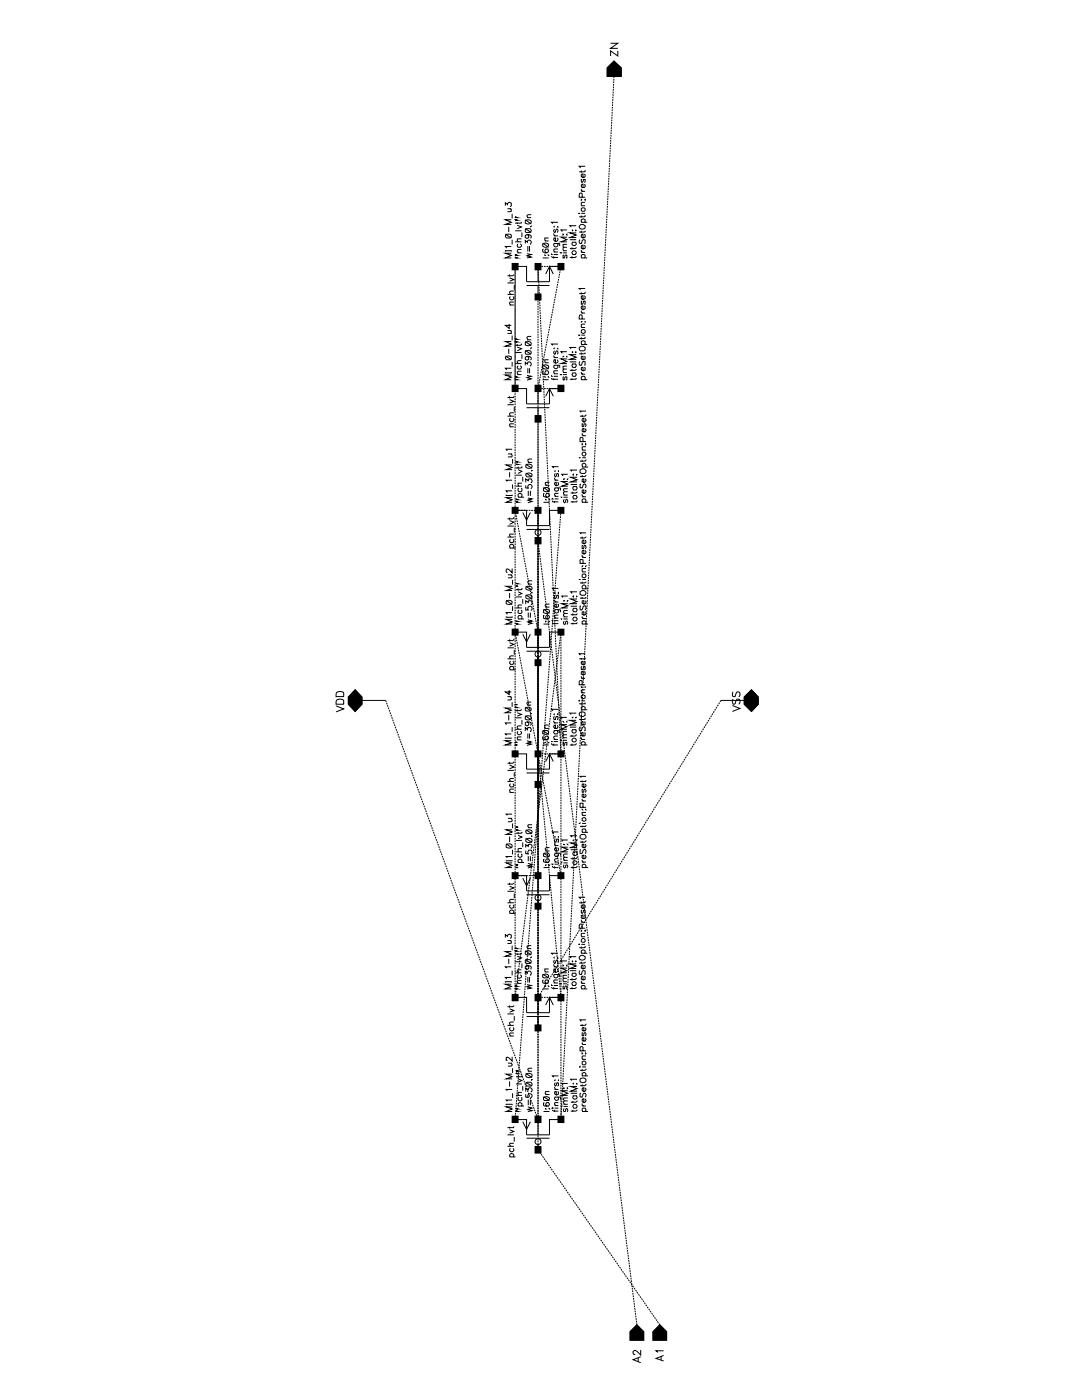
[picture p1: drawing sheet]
<svg xmlns="http://www.w3.org/2000/svg" width="216mm" height="279mm" viewBox="0 0 216 279" stroke-linecap="round" stroke-linejoin="round" font-family="sans-serif">
<g fill="none" stroke="#000" stroke-width=".2">
<path d="M121.2 13.5l1.3-1.3 1.5 1.3v1.7h-2.8zM121.8 8.6h1.5l-1.5 1.1h1.5M123.3 10.2v1l-1.5-1v1M116 39.8v.2zM116 37.7v.3l.3 .2M116 34v.5M116 38.2h.8M116.2 39.4v-.7l-.2-.2-.3 .1-.1 .8h1.2M116.2 35.8h-.2v.5l.2 .1 .2-.6h.4v.5l-.2 .1M116.6 36.7l.2 .2v.4l-.2 .1h-.4l-.2-.1v-.4l.3-.2v.7M116.6 34.7l.2 .2v.3l-.2 .2h-.4l-.2-.2v-.3l.3-.2v.7M116.7 39.9l.1-.1v.2z"/>
<path d="M116.8 34v.2l-.2 .1h-1M116.8 33.2h-1.2l.2 .3M100.8 41.1v-.6l.5 .3v-.2l.4-.2 .3 .2v.5l-.2 .1M100.8 50h1.2M100.8 50v.2M100.8 46.7l1.2 .8M101.1 46.7h.7l.2 .2v.4l-.2 .2h-.7l-.3-.3zM101.3 58.8h1.2M101.3 56.5h1.2M101.3 41.7h.7M101.5 45.3v1M101.7 55.5l.8 .3-.8 .3"/>
<path d="M101.7 54.8v.4M101.8 41.7l.2 .1v.4h-.7M101.9 59.2l-.2 .3 .3 .4 .4-.2 .1-.3-.1-.2M102 50.5h-1.2l1.2 .5-1.2 .5h1.2M102 49.2h-1.2l.3 .3M102 43.9h-1.2l1.2 .5-1.2 .4h1.2M102 50v.2M102.2 52.6h1.2v1.2h-1.2zM102.2 42.7v.9M102.2 47.8v1M102.5 58.1h-.6l-.2 .2 .2 .5M102.5 54.8l-.2 .2h-1"/>
<path d="M102.6 56.9v.9M102.8 53.2h2.3v3h4.5v-3h2.3M102.8 48.3h1.3M102.8 46.1h1.3M102.9 51.4l.3 .1M102.9 50.9l.3 .1M102.9 43.9h.3M102.9 43.3l.3 .1M103.2 45l.9 .3-.9 .3M103.2 50.5h.9M103.2 44.4v.3M103.4 48.7l-.2 .2 .2 .5h.4l.3-.3-.1-.3-.2-.1"/>
<path d="M104.1 49.8h-.6l-.3 .2 .3 .5M104.1 47.7h-.8l-.1 .3 .3 .3M104.1 44.3l-.1 .2h-1.2M104.1 46.4v.9M104.8 48.6v-.6l.4 .3a.41 .41 0 0 1 .4-.3 .41 .41 0 0 1 .5 .3 .41 .41 0 0 1-.4 .5M104.8 45.8l.2-.2h.7l.3 .5-.3 .3h-.7l-.2-.2zM104.8 44l.5-.1h.4a.35 .35 0 0 1 .3 .4 .35 .35 0 0 1-.3 .3l-.4 .1-.5-.2zM104.8 45.6l1.2 .8M104.8 43.9l1.2 .8M105.1 57h4.5M105.2 50.6l.8 .2-.8 .3 .8 .2-.8 .2M105.2 46.8l.3 .2v.4a.42 .42 0 0 1-.7 0v-.4l.4-.2a.64 .64 0 0 1 .8 .5l-.2 .2"/>
<path d="M105.2 43.4h.8M105.3 49.1v1.1M105.7 49.1v1.1M105.9 45.1h.1M106 42.8l-.8 .1v.3l.2 .2M106.8 58.7h1.2v1.2h-1.2zM106.8 52.6h1.2v1.2h-1.2zM107.4 53.2v3M107.4 57v2.3M108.3 48.7l.5-.2 .6 .2a.56 .56 0 0 1-.6 .7 .56 .56 0 0 1-.5-.7zM108.3 51.5h1.2M108.3 48.5l1.2 .9"/>
<path d="M108.5 49.7l-.2 .1v.4a.59 .59 0 0 0 .7 .3 .59 .59 0 0 0 .4-.6l-.1-.2h-.4a.43 .43 0 0 0-.2 .4 .43 .43 0 0 0 .4 .4M108.7 50.9l.1 .1zM108.7 48.1h.8M108.9 54.7l.7-1.5 .8 1.5M109.4 50.9l.1 .1zM109.5 47.5h-.8v.4l.2 .2M110.1 51.1l.2 .3h1M110.1 50.7l.1 .1zM110.5 48.6h1.1l.1 .5M110.5 46.6l.1 .3 .2 .2M110.5 51.1v.5M110.5 50.8h.8"/>
<path d="M110.5 50.3h.8M110.5 47.1h.8M110.6 45.2l-.1 .1zM110.7 48.6a.39 .39 0 0 0-.1 .6 .39 .39 0 0 0 .6 0 .39 .39 0 0 0 0-.6M110.7 45.7l-.2 .3 .2 .4 .1-.1 .1-.4 .2-.2 .2 .1v.3l-.1 .3M111.2 47.5a.41 .41 0 0 1 0 .6 .41 .41 0 0 1-.6 0 .41 .41 0 0 1 0-.6h.2v.7M111.2 45.3h.1zM111.3 52.6h1.2v1.2h-1.2zM111.3 49.7h-.7l-.1 .3 .2 .3M111.3 44.4h-1.2l.2 .2M111.8 50.5h.2zM112.4 46.7v.2z"/>
<path d="M112.4 50.5h.7M112.4 50h.7M112.5 50.9l-.1 .1v.5h.2l.3-.6 .2 .1v.5h-.2M113.1 49.4h-.7v.5l.1 .1M113.1 48.8h-.7v.4l.1 .2M113.1 47.3h-1.2l1.2 .5-1.2 .5h1.2M113.1 46.7v.2zM113.1 45.9h-1.2l.3 .3M113.7 47.8h1.3M114.1 49.4v.4M114.1 51.1v.5M114.1 48.3h.9"/>
<path d="M114.2 45.9v.2zM114.3 50.1a.42 .42 0 0 1 .6 .1 .42 .42 0 0 1-.1 .6h-.5l-.2-.3zM114.3 48.3a.39 .39 0 0 0 0 .6 .39 .39 0 0 0 .5 0 .39 .39 0 0 0 0-.6M114.9 45.9v.2zM115 51.1l-.3 .3h-1M115 49.4l-.3 .2h-1M115 46.5h-1.3l1.3 .4-1.3 .5h1.3M115 45h-1.3l.3 .3M115.5 42.6h.2zM115.7 45l.3-.2h.3l.5 .2v.5a.64 .64 0 0 1-.8 .2 .64 .64 0 0 1-.4-.6zM115.7 47.8l-.1 .3 .1 .5h.3l.3-.8 .5 .1v.6l-.2 .1M116 49.9v.3l.3 .2"/>
<path d="M116 41.7l.2-.2h.4l.2 .2v.3l-.2 .2h-.4l-.2-.2zM116 51.5h1.2M116 50.4h.8M116 43v.4M116 46.1v.4M116 58.3v.5M116 44.4h1.2M116 42.6h.8M116 41.1h.8M116.2 51.5l-.2-.2v-.3l.2-.2h.4l.2 .2v.3l-.2 .2M116.2 44.4l-.2-.1v-.4l.3-.2 .5 .2v.4l-.2 .1M116.6 48.9l.2 .2v.4l-.4 .2-.4-.2v-.4l.3-.2v.8"/>
<path d="M116.6 46.7l.2 .2v.4l-.4 .2-.4-.2v-.4l.3-.2v.8M116.6 59l.2 .2v.4l-.4 .2-.4-.2v-.4l.3-.2v.8M116.8 46.1l-.2 .2h-1M116.8 42.9v.3l-.2 .1h-1M116.8 40.4l-.8 .1v.4l.2 .2M116.8 58.3v.2l-.2 .1h-1M116.8 57.6h-1.2l.2 .2M100.8 74.3v.2M100.8 74.4h1.2M100.8 71l1.2 .8M100.9 71.2l.4-.2 .7 .2v.4l-.2 .2h-.7l-.3-.3zM101.3 66h.7"/>
<path d="M101.5 69.6v1M101.6 64.7v.8l-.8-.6h1.2M101.7 79.8l.8 .3-.8 .3M101.7 79.1v.4M101.7 60.9h.8M101.8 66l.2 .1v.4h-.7M102 74.8h-1.2l1.2 .5-1.2 .5h1.2M102 73.5h-1.2l.3 .3M102 68.2h-1.2l1.2 .5-1.2 .4h1.2M102 74.3v.2M102.2 76.9h1.2v1.2h-1.2zM102.2 67v.9"/>
<path d="M102.2 72.2v1M102.5 60.3h-.7l-.1 .3 .2 .3M102.5 79.1l-.1 .2h-1.1M102.8 77.6h2.3v3h4.5v-3h2.3M102.8 72.6h1.3M102.8 70.4h1.3M102.9 75.7l.3 .1M102.9 75.2l.3 .1M102.9 68.2h.3M102.9 67.6l.3 .1M103.2 69.3l.9 .3-.9 .4M103.2 68.7v.4"/>
<path d="M103.2 74.8h.9M103.4 73l-.2 .2 .2 .5h.4l.3-.3-.3-.4M104.1 74.1h-.6l-.3 .2 .3 .5M104.1 72l-.8 .1-.1 .2 .3 .3M104.1 68.6v.1l-.3 .2h-1M104.1 70.7v.9M104.8 72.9v-.6l.4 .3a.41 .41 0 0 1 .4-.3 .41 .41 0 0 1 .5 .3 .41 .41 0 0 1-.4 .5M104.8 70.1l.7-.2 .4 .2 .1 .3-.3 .3h-.7l-.2-.2zM104.8 68.3l.5-.1a.57 .57 0 0 1 .7 .5l-.5 .3-.5-.1-.2-.1zM104.8 69.9l1.2 .8M104.8 68.2l1.2 .8M105.2 74.9l.8 .2-.8 .3 .8 .2-.8 .3"/>
<path d="M105.2 71.1l.3 .2v.4a.42 .42 0 0 1-.7 0v-.4l.4-.2a.64 .64 0 0 1 .8 .5l-.2 .2M105.2 67.8h.8M105.3 73.5v1M105.7 73.5v1M105.9 69.4h.1M106 67.1h-.6l-.2 .2 .2 .5M106.8 76.9h1.2v1.2h-1.2zM107.4 77.6v3M108.3 73l.5-.2 .4 .1a.35 .35 0 0 1 .3 .3 .35 .35 0 0 1-.3 .4l-.4 .1-.5-.2zM108.3 75.8h1.2M108.3 72.8l1.2 .9M108.5 74l-.2 .1v.5l.5 .2a.49 .49 0 0 0 .7-.5l-.2-.3h-.4l-.2 .4 .4 .4"/>
<path d="M108.7 75.2l.1 .1zM108.7 72.4h.8M108.9 79.1l.7-1.5 .8 1.5M109.4 75.2l.1 .1zM109.5 71.8h-.8v.4l.2 .2M110.1 75.4l.1 .3h1.1M110.1 75l.1 .1zM110.5 72.9h1.1l.1 .5M110.5 71v.1l.3 .3M110.5 75.5v.4M110.5 75.1h.8M110.5 74.6h.8"/>
<path d="M110.5 71.4h.8M110.6 69.5l-.1 .1zM110.7 72.9a.39 .39 0 0 0-.1 .6 .39 .39 0 0 0 .6 0 .39 .39 0 0 0 0-.6M110.7 70l-.2 .3 .1 .3h.2l.1-.4 .3-.2 .1 .3-.1 .4M111.2 71.8a.41 .41 0 0 1 0 .6 .41 .41 0 0 1-.6 0 .41 .41 0 0 1 0-.6h.2v.7M111.2 69.6h.1zM111.3 76.9h1.2v1.2h-1.2zM111.3 74h-.7l-.1 .3 .2 .3M111.3 68.7h-1.2l.2 .2M111.8 74.8h.2zM112.4 71.1h.1M112.4 74.8h.7"/>
<path d="M112.4 74.3h.7M112.5 75.2l-.1 .1v.5l.1 .1 .2-.2v-.3l.2-.2 .2 .1v.5l-.2 .1M113 71.1l.1 .1zM113.1 73.7h-.7v.5l.1 .1M113.1 73.1l-.7 .1v.3l.1 .2M113.1 71.6h-1.2l1.2 .5-1.2 .5h1.2M113.1 70.2h-1.2l.3 .3M113.7 72.2h1.3M114.1 70.3h.2zM114.1 73.7v.4M114.1 75.5v.4M114.1 72.6h.9"/>
<path d="M114.3 74.4h.5l.2 .3-.2 .4h-.5l-.2-.3zM114.3 72.6l-.2 .3 .2 .4h.5l.2-.2-.2-.5M114.8 70.3h.2zM115 75.4l-.1 .3h-1.2M115 73.7l-.3 .2h-1M115 70.8h-1.3l1.3 .5-1.3 .4h1.3M115 69.3h-1.3l.3 .3M115.5 66.9h.2zM115.7 72.1l-.1 .3 .1 .5h.3l.2-.7h.6v.6l-.2 .1M115.8 69.2l.5-.1 .5 .2v.5l-.3 .2h-.7l-.2-.3v-.3zM116 74.3v.2l.3 .2M116 64.2h.1"/>
<path d="M116 62v.3l.3 .2M116 67.3v.4M116 70.4v.4M116 75.8h1.2M116 74.7h.8M116 68.7h1.2M116 66.9h.8M116 65.4h.8M116 62.5h.8M116.2 75.8l-.2-.1v-.4l.2-.2h.4l.2 .2v.4l-.2 .1M116.2 68.7l-.2-.1v-.4l.3-.2 .5 .2v.4l-.2 .1M116.2 65.8h.4l.2 .2v.4a.42 .42 0 0 1-.7 0 .42 .42 0 0 1 .1-.6z"/>
<path d="M116.2 63.7v-.7l-.2-.2-.3 .1-.1 .8h1.2M116.2 60.1h-.2v.6a.46 .46 0 0 0 .4-.6h.4v.6h-.2M116.6 73.3l.2 .1v.4l-.4 .2-.4-.2v-.4l.3-.1v.7M116.6 71.1l.2 .1v.4l-.4 .2-.4-.2v-.4l.3-.1v.7M116.6 61l.2 .2v.4l-.4 .2-.4-.2v-.4l.3-.2v.8M116.7 64.2l.1 .1zM116.8 70.4l-.2 .2h-1M116.8 67.2v.3l-.2 .1h-1M116.8 64.7l-.8 .1v.4l.2 .2M101 98.7v.3M101 98.9h1.2M101.3 83.1h1.2"/>
<path d="M101.3 80.8h1.2M101.3 90.6h.9M101.7 94.2v1M101.7 85.2h.8M101.9 83.5l-.2 .4 .3 .3 .5-.3-.1-.4M101.9 90.6l.3 .2-.1 .4h-.8M102.2 99.3h-1.2l1.2 .4-1.2 .5h1.2M102.2 98h-1.2l.2 .3M102.2 95.8h-1.2l.2 .3M102.2 92.8h-1.2l1.2 .5-1.2 .4h1.2M102.2 89.7h-1.2l.2 .3M102.2 98.7v.3"/>
<path d="M102.3 91.6v.9M102.3 96.7v.8M102.5 84.6h-.7l-.1 .3 .2 .3M102.5 82.4h-.6l-.2 .1v.3l.2 .3M102.6 81.2v.9M103 97h1.1M103 94.8h1.1M103 99.7h.4M103 92.6l.4 .1M103 92.1l.4 .1M103.4 93.7l.7 .4-.7 .4M103.4 99.2h1.2"/>
<path d="M103.4 93.1v.5M103.5 99.2l-.1-.1v-.5l.3-.1 .4 .1v.5l-.1 .1M103.5 97.5h-.1v.5l.1 .1h.5l.1-.1v-.5h-.1M104.1 96.4h-.7v.5l.1 .1M104.1 93v.3l-.1 .1h-1M104.3 95.2v.9M104.9 96.9v.5l.5 .1a.45 .45 0 0 1 0-.7 .45 .45 0 0 1 .7 .1 .45 .45 0 0 1-.2 .6M104.9 96.3v-.7l.5 .3 .1-.3h.5l.2 .5-.3 .3M104.9 94.4l1.3 .8M104.9 92.6l1.3 .9M105 94.6l.7-.2 .4 .2 .1 .2-.3 .4h-.7l-.3-.4zM105 92.8a.62 .62 0 0 1 .7-.2 .62 .62 0 0 1 .4 .7 .62 .62 0 0 1-.8 .2 .62 .62 0 0 1-.3-.7z"/>
<path d="M105.1 81.4h4.5M105.3 99.4l.9 .2-.9 .2 .9 .3-.9 .2M105.3 92.3h.9M105.4 98v1M105.8 98v1M106 93.9h.2zM106.2 91.6h-.6l-.3 .2 .3 .5M106.8 83h1.2v1.2h-1.2zM107.4 81.4v2.2M108.5 97.5l.5-.2 .4 .1a.35 .35 0 0 1 .3 .3 .35 .35 0 0 1-.3 .3l-.4 .1-.5-.1zM108.5 97.3l1.1 .8M108.6 98.5l-.1 .1v.5l.5 .1a.49 .49 0 0 0 .6-.4l-.1-.3h-.4l-.2 .4 .3 .3"/>
<path d="M108.8 96.9h.8M108.9 99.7h.1h-.2zM109.6 99.7h.1M109.6 96.3h-.7l-.1 .3 .3 .3M110.2 99.6h.1zM110.2 99.9l.1 .3h1.1M110.7 97.4h1.1v.5M110.7 95.3v.3l.3 .2M110.7 94.1v-.1zM110.7 100v.3M110.7 99.6h.7M110.7 99.1h.7"/>
<path d="M110.7 95.8h.7M110.8 97.4l-.1 .1a.4 .4 0 0 0 .2 .5 .4 .4 0 0 0 .5-.1v-.4l-.1-.1M110.8 94.5l-.1 .2 .1 .5 .3-.6h.3v.5l-.1 .1M111.3 96.3l.1 .1v.4a.42 .42 0 0 1-.6 .1 .42 .42 0 0 1-.1-.6h.3v.6M111.4 98.5h-.7v.3l.2 .3M111.4 94l-.1 .1zM111.4 93.1h-1.2l.3 .3M112 99.2l.1 .1zM112.4 95.6h.2zM112.4 99.2h.9M112.4 98.8h.9M112.6 99.7l-.2 .2 .1 .3 .1 .1 .3-.1v-.4l.2-.1 .2 .2-.2 .4"/>
<path d="M113.2 95.6h.1M113.3 98.1h-.6l-.3 .2 .3 .5M113.3 97.5h-.8l-.1 .4 .3 .2M113.3 96.1h-1.2l1.2 .5-1.2 .4h1.2M113.3 94.7h-1.2l.2 .3M113.9 96.7h1.2M114.3 98.1v.5M114.3 100v.3M114.3 97.1h.8M114.4 94.7v.1zM114.5 98.9h.5l.1 .2-.1 .5h-.5l-.2-.3zM114.5 97.1l-.2 .3 .2 .4h.5l.1-.3-.1-.4"/>
<path d="M115 94.7h.1zM115.1 99.9v.3h-1.2M115.1 98.1l-.2 .3h-1M115.1 95.2h-1.2l1.2 .6-1.2 .4h1.2M115.1 93.8h-1.2l.2 .3M115.7 91.4h.1M115.7 93.8a.61 .61 0 0 1 .8-.3 .61 .61 0 0 1 .3 .8l-.1 .2h-.7l-.3-.2zM115.9 96.6l-.2 .1v.6l.5 .1 .2-.7 .4-.1 .1 .3-.1 .5M116.2 98.6v.4l.3 .1M116.2 88.6v.1zM116.2 86.4v.4l.3 .2M116.2 99.1h.7"/>
<path d="M116.2 82.8v.4M116.2 91.8v.4M116.2 94.8v.4M116.2 93.2h1.1M116.2 91.4h.7M116.2 89.8h.7M116.2 87h.7M116.3 93.2l-.1-.2v-.4a.42 .42 0 0 1 .6 0 .42 .42 0 0 1 0 .6M116.3 90.3h.5a.4 .4 0 0 1 0 .6 .4 .4 0 0 1-.6-.2zM116.3 88.1v-.6l-.4-.2-.2 .2v.6h1.2M116.3 84.6h-.1v.5l.1 .1 .3-.6h.2l.1 .3-.1 .3M116.8 97.8a.4 .4 0 0 1 0 .6 .4 .4 0 0 1-.6-.1v-.4l.3-.1v.7"/>
<path d="M116.8 95.6a.4 .4 0 0 1 0 .6 .4 .4 0 0 1-.6-.1v-.4l.3-.1v.7M116.8 85.5l.1 .3-.1 .4h-.5l-.1-.2v-.3l.3-.2v.7M116.8 83.5a.4 .4 0 0 1 0 .5 .4 .4 0 0 1-.5 .2l-.1-.2v-.3l.3-.2v.7M116.8 88.6v.1zM116.9 94.8l-.2 .3h-1M116.9 91.7v.2l-.2 .1h-1M116.9 89.2h-.7v.5l.1 .1M116.9 82.7v.2l-.2 .2h-1M116.9 82h-1.2l.2 .3M101 120l.7-.2 .4 .2 .1 .2a.75 .75 0 0 1-1.2 .3zM101 119.8l1.2 .8M101.3 107.2h1.2"/>
<path d="M101.3 105h1.2M101.3 114.7h.9M101.7 103.9l.8 .3-.8 .4M101.7 109.4h1.2M101.7 103.3v.4M101.7 118.4v1M101.9 109.4l-.2-.4 .3-.4 .4 .1 .1 .3-.1 .4M101.9 107.6l-.2 .3 .2 .4h.5l.1-.3-.1-.4M101.9 114.7l.3 .3-.1 .3h-.8M102.2 101.3h1.2v1.1h-1.2zM102.2 117h-1.2l1.2 .4-1.2 .5h1.2M102.2 113.5v.8l-.6-.6-.4-.2-.2 .2v.4l.3 .1"/>
<path d="M102.3 115.7v1M102.5 106.6h-.7l-.1 .3 .2 .3M102.5 103.2v.2l-.2 .1h-1M102.6 105.3v1M102.8 101.9h2.3v3h4.5v-3h2.3M103 119.1h1.1M103 100.2h.4M103 117h.4M103 116.4l.4 .1M103.4 118.1l.7 .3-.7 .4M103.4 117.4v.5M104.1 117.3v.3l-.1 .1h-1"/>
<path d="M104.3 102.3l.8 1.5 .7-1.5M104.3 119.5v1M104.9 118.7l1.3 .8M104.9 117l1.3 .8M105 118.9a.62 .62 0 0 1 .7-.2 .62 .62 0 0 1 .4 .7 .62 .62 0 0 1-.8 .2 .62 .62 0 0 1-.3-.7zM105.1 105.7h4.5M105.2 117h.7l.3 .3a.68 .68 0 0 1-.7 .5 .68 .68 0 0 1-.6-.5zM105.3 116.6h.9M106.1 118.2l.1 .1h-.2zM106.2 115.9h-.6l-.3 .2 .3 .5M106.8 107.3h1.2v1.2h-1.2zM106.8 101.3h1.2v1.1h-1.2z"/>
<path d="M107.4 101.9v3M107.4 106.8v1.1M108.5 100.2h1.1M110.7 119.7v.2l.3 .2M110.7 118.3v.1zM110.8 118.8l-.1 .2 .1 .5 .3-.6h.3v.5l-.1 .1M111.3 101.3h1.2v1.1h-1.2zM111.4 118.3v.1zM111.4 117.4h-1.2l.3 .3M112.4 119.9h.2zM113.2 119.9h.1M113.3 119h-1.2l.2 .3"/>
<path d="M114.3 119h.1v.1zM115 119h.1zM115.1 119.5h-1.2l1.2 .6-1.2 .4h1.2M115.1 118.1h-1.2l.2 .3M115.7 115.7h.1M115.7 118.1a.61 .61 0 0 1 .8-.3 .61 .61 0 0 1 .3 .8l-.1 .2h-.7l-.3-.2zM116.2 114.7l.1-.1h.5a.4 .4 0 0 1 0 .6 .4 .4 0 0 1-.6-.2zM116.2 112.9h.1M116.2 110.7v.4l.3 .2M116.2 100.2h1.1M116.2 107.1v.4M116.2 116.1v.4"/>
<path d="M116.2 119.1v.4M116.2 117.5h1.1M116.2 115.7h.7M116.2 114.1h.7M116.2 111.3h.7M116.3 100.2h-.1v-.5l.1-.1h.5l.1 .2-.1 .4M116.3 117.5l-.1-.2v-.3l.1-.2a.4 .4 0 0 1 .5 .2 .4 .4 0 0 1 0 .5M116.3 112.4v-.6l-.5-.1-.1 .7h1.2M116.3 108.9h-.1v.6h.2l.2-.6h.2l.1 .4-.1 .2M116.8 119.9a.4 .4 0 0 1 0 .6 .4 .4 0 0 1-.6-.1v-.4l.3-.1v.7M116.8 109.8a.42 .42 0 0 1 0 .7 .42 .42 0 0 1-.6-.1v-.4l.3-.2v.8M116.8 107.8a.42 .42 0 0 1 0 .6 .42 .42 0 0 1-.6 0v-.5l.3-.1v.7"/>
<path d="M116.8 112.9h.1M116.9 119.1l-.1 .3h-1.1M116.9 116.1l-.2 .2h-1M116.9 113.5h-.7v.5l.1 .1M116.9 107.1l-.2 .3h-1M116.9 106.3h-1.2l.2 .3M67.1 139.8l.5-.3 .8 .1 .2 .2v.7h-1.5zM67.1 138.3l.5-.3 .8 .1 .2 .2v.7h-1.5zM70.9 137.7l1.3 1.4v1.4l-1.3 1.5-1.4-1.5v-1.4zM70.9 139.8h6.1M101 123v.3M101 123.2h1.2"/>
<path d="M101.3 131.5h1.2M101.3 129.3h1.2M101.3 139h.7M101.6 137.8v.8l-.8-.5h1.2M101.7 128.3l.8 .3-.8 .3M101.7 127.6v.4M101.7 133.7h1.2M101.8 139l.2 .2v.4l-.7 .1M101.9 133.7l-.2-.3 .2-.4h.5l.1 .3-.1 .4M101.9 131.9l-.2 .3 .2 .4h.5l.1-.3-.1-.4M102.2 125.6h1.2v1.1h-1.2zM102.2 123.6h-1.2l1.2 .5-1.2 .4h1.2"/>
<path d="M102.2 122.3h-1.2l.2 .3M102.2 123v.3M102.3 121v.9M102.5 130.9l-.7 .1-.1 .2 .2 .3M102.5 127.5v.2l-.2 .1h-1M102.6 129.7v.9M102.8 126.2h2.3v3h4.5v-3h2.3M103 121.3h1.1M103 124.5h.4M103 124h.4M103.4 123.5h1.2M103.5 123.5l-.1-.1v-.4l.1-.1h.5l.1 .1v.4l-.1 .1"/>
<path d="M103.5 121.8l-.1 .1v.4l.1 .1h.5l.1-.1v-.4l-.1-.1M104.1 120.7l-.7 .1v.4l.1 .1M104.3 126.6l.8 1.5 .7-1.5M104.9 121.2v.6h.5a.46 .46 0 0 1 0-.7 .46 .46 0 0 1 .7 0 .46 .46 0 0 1 0 .7h-.2M104.9 120.6v-.7l.5 .3 .1-.3h.5l.2 .5-.3 .2M105.1 130h4.5M105.3 123.7l.9 .3-.9 .1 .9 .3-.9 .2M105.4 122.3v1M105.8 122.3v1M106.8 131.7h1.2v1.1h-1.2zM106.8 125.6h1.2v1.1h-1.2zM107.4 126.2v3"/>
<path d="M107.4 131.1v1.1M108.5 121.8l.5-.2 .4 .1a.35 .35 0 0 1 .3 .3 .35 .35 0 0 1-.3 .3l-.4 .1-.5-.1zM108.5 124.5h1.1M108.5 121.6l1.1 .8M108.6 122.9h-.1v.5l.5 .1a.49 .49 0 0 0 .6-.4 .38 .38 0 0 0-.3-.3 .38 .38 0 0 0-.4 .3 .38 .38 0 0 0 .3 .4M108.8 124h.2zM108.8 121.2h.8M109.6 124v.1zM109.6 120.6h-.7l-.1 .3 .3 .3M110.2 124.2l.1 .3h1.1M110.2 123.8v.2zM110.7 121.7l1.1 .1v.4"/>
<path d="M110.7 124.3v.3M110.7 123.9h.7M110.7 123.4h.7M110.7 120.1h.7M110.8 121.7a.4 .4 0 0 0 0 .6 .4 .4 0 0 0 .6-.1v-.4l-.1-.1M111.3 120.6h.1v.5a.37 .37 0 0 1-.6 .1 .37 .37 0 0 1 .1-.6l.1 .6M111.3 125.6h1.2v1.1h-1.2zM111.4 122.8h-.5l-.2 .1 .2 .5M112 123.5l.1 .1zM112.4 123.5h.9M112.4 123.1h.9M112.6 124l-.2 .2 .2 .4 .3-.1v-.4l.1-.1h.2l.1 .4-.2 .2"/>
<path d="M113.3 122.4l-.8 .1-.1 .4 .3 .2M113.3 121.8h-.6l-.3 .2 .3 .4M113.3 120.5h-1.2l1.2 .4-1.2 .4h1.2M113.9 121h1.2M114.3 122.4v.5M114.3 124.3v.3M114.3 121.4h.8M114.5 123.2h.5l.1 .2-.1 .5-.4 .1-.2-.2-.1-.4zM114.5 121.4l-.2 .3 .2 .4h.5l.1-.3-.1-.4M115.1 124.2v.3h-1.2M115.1 122.4v.3h-1.2M115.6 139.8v.2z"/>
<path d="M115.9 120.9l-.2 .1v.6l.2 .2 .3-.1 .2-.7 .2-.1h.2l.1 .3-.1 .6M116 138.9l.3-.2 .5 .2v.4l-.4 .1-.4-.1zM116 137.1l.1 .1zM116 135v.2l.3 .2M116 131.3v.4M116 139.9h.8M116 138.3h.8M116 135.4h.8M116.2 123v.3l.3 .1M116.2 136.7v-.8h-.5l-.1 .8h1.2M116.2 133l-.2 .1v.5l.2 .1 .2-.6h.4v.5l-.2 .1M116.2 124.5h1.1"/>
<path d="M116.2 123.4h.7M116.3 124.5h-.1v-.5a.39 .39 0 0 1 .6-.1 .39 .39 0 0 1 0 .6M116.6 134l.2 .1v.4l-.4 .2-.4-.2v-.4l.3-.1v.7M116.6 132l.2 .1v.4l-.4 .2-.4-.2v-.4l.3-.1v.7M116.7 137.2l.1-.1zM116.8 122.1a.4 .4 0 0 1 0 .6 .4 .4 0 0 1-.6-.1v-.4l.3-.1v.7M116.8 137.7l-.8 .1v.3l.2 .2M116.8 131.2v.3h-1.2M116.8 130.5h-1.2l.2 .2M143.8 139.8h6.1M146.3 139.5l-.2 .4a.52 .52 0 0 0 .4 .6l.2-.1 .3-.8 .4-.1a.6 .6 0 0 1 0 1M146.3 138.1l-.2 .3 .2 .6 .4-.1 .4-.8h.3a.54 .54 0 0 1 0 .9"/>
<path d="M149.9 137.7l1.4 1.4v1.4l-1.4 1.5-1.4-1.5v-1.4zM67.1 140.9l1.5 .6-1.5 .6M100.8 147.2v.2M100.8 147.3h1.2M101.3 156h1.2M101.3 153.8h1.2M101.5 142.7v1.1M101.7 152.7l.8 .4-.8 .3M101.7 152.1v.4M101.7 158.2h.8M101.9 156.4l-.2 .2 .2 .5h.5l.1-.3-.1-.4M102 147.8h-1.2l1.2 .5-1.2 .4h1.2"/>
<path d="M102 146.5h-1.2l.3 .2M102 144.3h-1.2l.3 .3M102 141.3h-1.2l1.2 .4-1.2 .5h1.2M102 147.2v.2M102.2 149.9h1.2v1.1h-1.2zM102.2 140.1v1M102.2 145.1v.9M102.5 157.5h-.6l-.2 .1 .2 .6M102.5 155.4h-.6l-.2 .1 .2 .5M102.5 152v.1l-.2 .2h-1M102.6 154.2v.8M102.8 150.5h2.3v3h4.5v-3h2.3"/>
<path d="M102.8 145.5h1.3M102.8 143.3h1.3M102.9 148.7h.3M102.9 148.2h.3M102.9 141.1l.3 .1M102.9 140.6h.3M103.2 142.2l.9 .4-.9 .3M103.2 141.6v.4M103.2 147.7h.9M103.4 146a.39 .39 0 0 0-.1 .5 .39 .39 0 0 0 .6 .1 .39 .39 0 0 0 .1-.6h-.2M104.1 147.1h-.8l-.1 .3 .3 .3M104.1 144.9h-.6l-.3 .1 .3 .5"/>
<path d="M104.1 141.6l-.3 .2h-1M104.1 143.7v.9M104.8 145.9v-.7l.4 .4 .1-.4h.5l.2 .5-.1 .3h-.2M104.8 143l.5-.2 .4 .1a.35 .35 0 0 1 .3 .4 .35 .35 0 0 1-.3 .3l-.4 .1-.5-.2zM104.8 141.3l.7-.2 .4 .2 .1 .3-.3 .3h-.7l-.2-.2zM104.8 142.8l1.2 .9M104.8 141.1l1.2 .8M105.1 154.3h4.5M105.2 147.8l.8 .3-.8 .2 .8 .2-.8 .3M105.2 144.1l.3 .2v.4a.42 .42 0 0 1-.7 0v-.4l.2-.2h.7l.3 .3-.2 .4M105.2 140.7h.8M105.3 146.4v1"/>
<path d="M105.7 146.4v1M105.9 142.3v.2zM106 140.1h-.8v.4l.2 .2M106.8 156h1.2v1.1h-1.2zM106.8 149.9h1.2v1.1h-1.2zM107.4 150.5v3M107.4 154.3v2.2M108.3 146l.2-.2h.7l.3 .3a.65 .65 0 0 1-.6 .5 .65 .65 0 0 1-.6-.4zM108.3 148.7h1.2M108.3 145.8l1.2 .8M108.5 147l-.2 .1v.4l.5 .2a.49 .49 0 0 0 .7-.5 .38 .38 0 0 0-.4-.3 .38 .38 0 0 0-.4 .4 .38 .38 0 0 0 .4 .4M108.7 148.2h.1"/>
<path d="M108.7 145.4h.8M108.9 152l.7-1.5 .8 1.5M109.4 148.2h.1M109.5 144.7l-.8 .1v.4l.2 .2M110.1 148.3v.2l.2 .2h1M110.1 148.1h.1M110.5 145.8h.9l.3 .2v.3M110.5 143.8l.2 .5h.1M110.5 142.5l.1 .1zM110.5 148.4v.4M110.5 147.6h.8M110.5 148h.8"/>
<path d="M110.5 144.3h.8M110.7 145.8l-.2 .2 .2 .5h.5l.1-.3-.1-.4M110.7 143l-.2 .4 .1 .2h.2a.46 .46 0 0 1 .5-.6v.4l-.1 .2M111.2 144.7l.1 .2-.1 .5h-.5l-.2-.3 .1-.3 .2-.1v.7M111.2 142.5h.1zM111.3 149.9h1.2v1.1h-1.2zM111.3 146.9h-.6l-.2 .2 .2 .5M111.3 141.6h-1.2l.2 .3M111.8 147.7h.2zM112.4 144v.1zM112.4 147.7h.7M112.4 147.2h.7"/>
<path d="M112.5 148.2h-.1v.5l.1 .1 .3-.6h.3v.5l-.2 .1M113.1 146.6l-.7 .1v.4l.1 .1M113.1 146h-.7v.5l.1 .1M113.1 144.6h-1.2l1.2 .4-1.2 .5h1.2M113.1 144l-.1 .1zM113.1 143.2h-1.2l.3 .2M113.7 145.1h1.3M114.1 143.2h.2zM114.1 146.6v.5M114.1 148.4v.4M114.1 145.6h.9M114.3 145.6a.39 .39 0 0 0 0 .6 .39 .39 0 0 0 .5 0 .39 .39 0 0 0 0-.6"/>
<path d="M114.8 143.2h.2zM115 148.3v.2l-.3 .2h-1M115 146.6v.1l-.3 .2h-1M115 143.8h-1.3l1.3 .4-1.3 .5h1.3M115 142.3h-1.3l.3 .3M115.7 145l-.1 .4 .1 .4h.3l.2-.5 .4-.3 .2 .2v.6l-.2 .1M115.7 142.2h.9l.2 .1v.4a.64 .64 0 0 1-.8 .3 .64 .64 0 0 1-.4-.6zM116 147.2v.2l.3 .2M116 140.3v.3M116 143.3v.5M116 148.7h1.2M116 147.6h.8"/>
<path d="M116 141.6h1.2M116.2 159.4v.3l.3 .2M116.2 148.7l-.2-.1v-.4l.3-.2 .5 .2v.4l-.2 .1M116.2 141.6h-.2v-.5l.3-.1 .5 .1v.5h-.2M116.2 155.8v.3M116.2 159.9h.7M116.3 157.5l-.1 .1v.5h.2l.1-.5 .3-.1 .1 .2-.1 .5M116.6 146.2l.2 .1v.4l-.2 .2h-.4l-.2-.2v-.4l.3-.1v.7M116.6 144l.2 .1v.4l-.2 .2h-.4l-.2-.2v-.4l.3-.1v.7M116.8 158.5v.1a.4 .4 0 0 1-.1 .5 .4 .4 0 0 1-.5-.1v-.4l.3-.1v.7M116.8 156.5a.4 .4 0 0 1 0 .6 .4 .4 0 0 1-.6-.1v-.5h.3v.6M116.8 143.3v.2l-.2 .1h-1"/>
<path d="M116.8 140.2v.3h-1.2M116.9 155.7l-.1 .3h-1.1M116.9 154.9h-1.2l.2 .3M146.1 140.8l1.6 .6-1.6 .6M101 168.6l.5-.2 .4 .1a.35 .35 0 0 1 .3 .3 .35 .35 0 0 1-.3 .4h-.4l-.5-.1zM101 171.7v.2M101 171.8h1.2M101 168.4l1.2 .8M101.3 177.9h1.2M101.3 163.3h.9M101.7 176.9l.8 .3-.8 .3M101.7 167v1.1"/>
<path d="M101.7 176.2v.4M101.9 163.3l.3 .5-.3 .2h-.6M102.2 174.2h1.2v1.1h-1.2zM102.2 172.2h-1.2l1.2 .5-1.2 .4h1.2M102.2 170.9h-1.2l.2 .3M102.2 165.6h-1.2l1.2 .4-1.2 .5h1.2M102.2 162.5h-1.2l.2 .2M102.2 171.7v.2M102.3 164.3v1M102.3 169.6v.9M102.5 179.5h-.6l-.2 .2 .2 .5M102.5 176.2l-.2 .2h-1"/>
<path d="M102.6 178.3v.9M102.8 174.8h2.3v3h4.5v-3h2.3M103 170h1.1M103 167.7h1.1M103 173.1h.4M103 172.6h.4M103 165.6l.4 .1M103 165.1h.4M103.4 166.7l.7 .3-.7 .4M103.4 166v.5M103.4 172.1h1.2M103.5 172.1l-.1-.1v-.4l.3-.2 .4 .2v.4l-.1 .1"/>
<path d="M103.5 170.4l-.1 .1v.4l.3 .2 .4-.2v-.4l-.1-.1M104.1 169.3l-.7 .1v.4l.1 .2M104.1 166l-.1 .3h-1M104.3 175.3l.8 1.5 .7-1.5M104.3 168.1v1M104.9 169.8v.5l.5 .1-.1-.4 .2-.3h.5l.2 .5-.3 .2M104.9 169.2v-.6l.5 .3v-.3a.46 .46 0 0 1 .7 .1 .46 .46 0 0 1-.2 .6M104.9 167.3l1.3 .8M104.9 165.6l1.3 .8M105 167.5a.62 .62 0 0 1 .7-.2 .62 .62 0 0 1 .4 .7 .62 .62 0 0 1-.8 .2 .62 .62 0 0 1-.3-.7zM105 165.8l.7-.2 .4 .2 .1 .2-.3 .4h-.7l-.3-.4zM105.1 178.6h4.5"/>
<path d="M105.3 172.3l.9 .3-.9 .2 .9 .2-.9 .2M105.3 165.2h.9M105.4 170.9v1M105.8 170.9v1M106.1 166.8v.2zM106.2 164.6h-.8l-.1 .3 .3 .3M106.8 174.2h1.2v1.1h-1.2zM107.4 174.8v3M107.4 179.8v1M108.5 170.4l.1-.1h.8l.2 .3a.65 .65 0 0 1-.5 .4 .65 .65 0 0 1-.6-.3zM108.5 173.1h1.1M108.5 170.3l1.1 .7"/>
<path d="M108.6 171.4l-.1 .1v.5l.5 .1a.49 .49 0 0 0 .6-.4 .38 .38 0 0 0-.3-.3 .38 .38 0 0 0-.4 .3 .38 .38 0 0 0 .3 .4M108.8 172.6h.2zM108.8 169.8h.8M109.6 172.6h.1M109.6 169.2h-.5l-.3 .1 .3 .5M110.2 172.5h.1zM110.2 172.8v.2l.3 .1h.9M110.7 170.3h.9l.2 .1v.4M110.7 168.3l.1 .4h.2M110.7 167h.1M110.7 172.9v.4M110.7 172h.7"/>
<path d="M110.7 172.5h.7M110.7 168.7h.7M110.8 170.3l-.1 .2 .1 .4h.5l.1-.1v-.4l-.1-.1M110.8 167.5l-.1 .1v.5h.2l.2-.6h.3v.6h-.1M111.3 169.2l.1 .1v.4l-.1 .1h-.5l-.1-.4 .3-.2v.6M111.3 174.2h1.2v1.1h-1.2zM111.3 167h.1zM111.4 171.4h-.5l-.2 .1 .2 .5M111.4 166h-1.2l.3 .4M112.1 172.1l-.1 .1zM112.4 168.6h.2zM112.4 172.2h.9"/>
<path d="M112.4 171.7h.9M112.6 172.6l-.2 .2 .2 .4 .3-.1v-.5h.3l.1 .4-.2 .2M113.2 168.5l.1 .1zM113.3 171.1h-.8l-.1 .3 .3 .3M113.3 170.4h-.6l-.3 .2 .3 .5M113.3 169.1h-1.2l1.2 .4-1.2 .5h1.2M113.3 167.6h-1.2l.2 .3M113.9 169.6h1.2M114.3 167.6l.1 .1zM114.3 171.1v.4M114.3 172.9v.4M114.3 170h.8"/>
<path d="M114.5 170l-.2 .4 .3 .4 .4-.1 .1-.3-.1-.4M115 167.6h.1zM115.1 172.8v.2l-.2 .1h-1M115.1 171l-.2 .4h-1M115.1 168.2h-1.2l1.2 .5-1.2 .5h1.2M115.1 166.8h-1.2l.2 .2M115.7 164.3h.1M115.7 166.8l.3-.3h.7a.49 .49 0 0 1 .2 .6 .49 .49 0 0 1-.4 .4h-.3l-.5-.3zM115.9 169.5l-.2 .2v.6h.5l.1-.5 .5-.3 .1 .3-.1 .5M116 179.9v.4M116.2 171.6v.3l.3 .1M116.2 163.3a.42 .42 0 0 1 .6-.1 .42 .42 0 0 1 0 .6 .42 .42 0 0 1-.6-.1z"/>
<path d="M116.2 161.5v.1zM116.2 164.8v.3M116.2 167.8v.4M116.2 173.1h1.1M116.2 172h.7M116.2 166.1h1.1M116.2 164.3h.7M116.2 162.7h.7M116.3 173.1h-.1v-.5a.39 .39 0 0 1 .6-.1 .39 .39 0 0 1 0 .6M116.3 166.1l-.1-.1v-.4l.1-.2h.5l.1 .3-.1 .4M116.3 161.1v-.7h-.6v.7h1.2M116.8 170.7l.1 .2-.1 .5h-.5l-.1-.2v-.4l.3-.1v.7"/>
<path d="M116.8 168.5l.1 .2-.1 .5h-.5l-.1-.2v-.4l.3-.1v.7M116.8 179.8v.3l-.2 .1h-1M116.8 179.1h-1.2l.2 .3M116.8 161.5l.1 .1zM116.9 167.7v.2l-.2 .2h-1M116.9 164.7l-.1 .2h-1.1M116.9 162.1h-.7v.5l.1 .1M100.8 187.1v-.6l.5 .4v-.2l.4-.3 .3 .2v.5l-.2 .2M100.8 195.9h1.2M100.8 195.8v.3M101.3 180.2h1.2M101.3 187.7h.7"/>
<path d="M101.5 191.3v1.1M101.7 182.3h1.2M101.8 187.7l.2 .2v.3l-.7 .1M101.9 182.3l-.2-.4 .3-.3 .5 .3-.1 .4M101.9 180.6l-.2 .3 .3 .4 .4-.2 .1-.3-.1-.2M102 196.4h-1.2l1.2 .4-1.2 .6h1.2M102 195.1h-1.2l.3 .3M102 193h-1.2l.3 .2M102 189.9h-1.2l1.2 .5-1.2 .4h1.2M102 195.8v.3M102.2 198.5h1.2v1.2h-1.2zM102.2 188.7v1"/>
<path d="M102.2 193.7v.9M102.8 199.1h2.3v3h4.5v-3h2.3M102.8 194.1h1.3M102.8 191.9h1.3M102.9 197.3l.3 .1M102.9 196.8h.3M102.9 189.7l.3 .1M102.9 189.2l.3 .1M103.2 190.8l.9 .4-.9 .3M103.2 190.2v.4M103.2 196.3h.9M103.4 194.6a.39 .39 0 0 0-.1 .5 .39 .39 0 0 0 .6 .1 .39 .39 0 0 0 .1-.6h-.2"/>
<path d="M104.1 195.7h-.6l-.3 .1 .3 .5M104.1 193.5h-.8l-.1 .4 .3 .2M104.1 190.2l-.1 .2h-1.2M104.1 192.3v.9M104.8 194.5v-.6l.4 .3a.41 .41 0 0 1 .4-.4 .41 .41 0 0 1 .5 .4 .41 .41 0 0 1-.4 .4M104.8 191.7l.2-.2h.7l.3 .4-.3 .4h-.7l-.2-.2zM104.8 189.9l.5-.2 .4 .1a.35 .35 0 0 1 .3 .4 .35 .35 0 0 1-.3 .3l-.4 .1-.5-.2zM104.8 191.5l1.2 .8M104.8 189.7l1.2 .9M105.2 196.5l.8 .2-.8 .2 .8 .3-.8 .2M105.2 192.7l.3 .2v.4a.42 .42 0 0 1-.7 0v-.4l.4-.2a.64 .64 0 0 1 .8 .5l-.2 .2M105.2 189.3h.8"/>
<path d="M105.3 195v1.1M105.7 195v1.1M105.9 191h.1M106 188.7l-.8 .1v.3l.2 .2M106.8 180.3h1.2v1.1h-1.2zM106.8 198.5h1.2v1.2h-1.2zM107.4 199.1v3M108.3 194.6l.7-.2 .4 .2 .1 .2-.3 .4h-.7l-.2-.2zM108.3 197.4h1.2M108.3 194.4l1.2 .8M108.5 195.6l-.2 .1v.4l.2 .2h.8a.42 .42 0 0 0 0-.7h-.4a.37 .37 0 0 0-.2 .4 .37 .37 0 0 0 .4 .3M108.7 196.8h.1z"/>
<path d="M108.7 194h.8M109.4 196.8h.1zM109.5 193.4h-.8v.4l.2 .2M110.1 197l.2 .3h1M110.1 196.6l.1 .1zM110.5 194.5h1.1l.1 .5M110.5 192.4l.1 .4 .2 .2M110.5 197v.4M110.5 196.7h.8M110.5 196.2h.8M110.5 193h.8M110.6 191.1l-.1 .1z"/>
<path d="M110.7 194.5a.39 .39 0 0 0-.1 .5 .39 .39 0 0 0 .6 0 .39 .39 0 0 0 0-.5M110.7 191.6l-.2 .3 .1 .3h.2l.1-.4 .3-.2 .1 .3-.1 .4M111.2 193.4a.41 .41 0 0 1 0 .6 .41 .41 0 0 1-.6 0 .41 .41 0 0 1 0-.6h.2v.7M111.2 191.2h.1zM111.3 198.5h1.2v1.2h-1.2zM111.3 195.6h-.7l-.1 .3 .2 .3M111.3 190.2h-1.2l.2 .3M111.8 196.3h.2zM112.4 192.6v.2zM112.4 196.3h.7M112.4 195.9h.7M112.5 196.8h-.1v.6h.2l.3-.6h.2v.6h-.2"/>
<path d="M113.1 195.2l-.7 .1v.4l.1 .2M113.1 194.6h-.7v.5l.1 .1M113.1 193.2h-1.2l1.2 .5-1.2 .4h1.2M113.1 192.6v.2zM113.1 191.8h-1.2l.3 .3M113.7 193.7h1.3M114.1 191.9h.2zM114.1 195.2v.5M114.1 197v.4M114.1 194.2h.9M114.2 196.1a.42 .42 0 0 1 .7-.1 .42 .42 0 0 1-.1 .7h-.5l-.2-.3zM114.3 194.2a.39 .39 0 0 0 0 .6 .39 .39 0 0 0 .5 0 .39 .39 0 0 0 0-.6"/>
<path d="M114.8 191.9h.2zM115 197l-.3 .3h-1M115 195.2v.1l-.3 .2h-1M115 192.4h-1.3l1.3 .4-1.3 .5h1.3M115 190.9h-1.3l.3 .3M115.5 188.5h.2zM115.6 191a.71 .71 0 0 1 1.2-.1v.4a.64 .64 0 0 1-.8 .3 .64 .64 0 0 1-.4-.6zM115.7 193.7l-.1 .3 .1 .5h.3l.3-.8 .5 .1v.6l-.2 .1M116 195.7v.4l.3 .2M116 187.5l.4-.2 .4 .2v.4l-.2 .1h-.4l-.2-.1zM116 185.7v.1zM116 183.6v.2l.3 .3"/>
<path d="M116 188.9v.4M116 191.9v.5M116 197.4h1.2M116 196.3h.8M116 190.2h1.2M116 188.5h.8M116 186.9h.8M116 184.1h.8M116.2 197.4l-.2-.2v-.4l.2-.1h.4l.2 .1v.4l-.2 .2M116.2 190.2h-.2v-.5l.3-.1 .5 .1v.5h-.2M116.2 185.3v-.7l-.2-.2-.3 .1-.1 .8h1.2M116.2 181.6l-.2 .1v.5l.2 .1 .2-.6h.4v.5l-.2 .1"/>
<path d="M116.6 194.8l.2 .2v.4l-.4 .2-.4-.2v-.4l.3-.2v.8M116.6 192.6l.2 .2v.4l-.4 .2-.4-.2v-.4l.3-.2v.8M116.6 182.6l.2 .1v.4l-.2 .2h-.4l-.2-.2v-.4l.3-.1v.7M116.6 180.6l.2 .2v.3l-.2 .2h-.4l-.2-.2v-.3l.3-.2v.7M116.7 185.8l.1-.1v.1zM116.8 191.9l-.2 .3h-1M116.8 188.8v.3h-.2h-1M116.8 186.3l-.8 .1v.4l.2 .1M101.3 204.6h1.2M101.3 202.4h1.2M101.3 212.2h.9M101.7 201.3l.8 .4-.8 .3"/>
<path d="M101.7 200.7v.4M101.7 215.8v1M101.7 206.8h.8M101.9 205.1l-.2 .3 .3 .3 .4-.1 .1-.4-.1-.1M101.9 212.2l.3 .4-.3 .2h-.6M102.2 219.5h-1.2l.2 .3M102.2 217.4h-1.2l.2 .3M102.2 214.4h-1.2l1.2 .5-1.2 .4h1.2M102.2 210.9v.9l-.6-.6-.4-.2-.2 .1v.5l.3 .1M102.3 213.2v.9M102.3 218.2v.9M102.5 206.2h-.7l-.1 .3 .2 .3"/>
<path d="M102.5 204h-.6l-.2 .1 .2 .5M102.5 200.7l-.2 .2h-1M102.6 202.8v.9M103 218.6h1.1M103 216.3h1.1M103 214.2l.4 .1M103 213.7l.4 .1M103.4 215.3l.7 .3-.7 .4M103.4 214.7v.4M103.5 219l-.1 .1v.4l.3 .2 .4-.2v-.4l-.1-.1M104.1 218h-.7v.4l.1 .2M104.1 214.6v.3h-1.1"/>
<path d="M104.3 216.7v1M104.9 218.4v.5l.5 .1a.45 .45 0 0 1 0-.6 .45 .45 0 0 1 .7 .1 .45 .45 0 0 1-.2 .6M104.9 217.8v-.6l.5 .3 .1-.3a.42 .42 0 0 1 .6 .1 .42 .42 0 0 1-.1 .5l-.1 .1M104.9 216l1.3 .7M104.9 214.2l1.3 .9M105 216.2l.2-.2h.7l.3 .4-.3 .3h-.7l-.3-.3zM105 214.4a.62 .62 0 0 1 .7-.2 .62 .62 0 0 1 .4 .7 .62 .62 0 0 1-.8 .2 .62 .62 0 0 1-.3-.7zM105.1 202.9h4.5M105.3 213.8h.9M105.4 219.5v1.1M105.8 219.5v1.1M106 215.5h.2z"/>
<path d="M106.2 213.2l-.8 .1-.1 .2 .3 .3M106.8 204.6h1.2v1.1h-1.2zM107.4 202.9v2.2M108.5 219l.6-.1 .5 .1v.3l-.2 .3h-.8l-.1-.1zM108.5 218.9l1.1 .7M108.8 218.4h.8M108.9 200.6l.7-1.5 .8 1.5M109.6 217.8h-.7l-.1 .4 .3 .2M110.7 218.9h1.1v.6M110.7 216.9v.4l.3 .1M110.7 217.4h.7M110.7 215.6h.1"/>
<path d="M110.8 218.9a.4 .4 0 0 0 0 .7 .4 .4 0 0 0 .6-.1v-.5l-.1-.1M110.8 216.1l-.1 .2 .1 .4 .3-.5h.3v.5h-.1M111.3 217.8l.1 .1v.5a.42 .42 0 0 1-.6 0 .42 .42 0 0 1-.1-.6h.3v.7M111.4 215.6h-.1zM111.4 214.7h-1.2l.3 .3M112.4 217.2h.2zM113.2 217.1v.2zM113.3 219.7h-.6l-.3 .2 .3 .5M113.3 219.1h-.8l-.1 .4 .3 .2M113.3 217.7h-1.2l1.2 .5-1.2 .4h1.2M113.3 216.2h-1.2l.2 .4M113.9 218.2h1.2"/>
<path d="M114.3 219.7v.4M114.3 218.7h.8M114.4 216.2l-.1 .1zM114.5 218.7l-.2 .4 .3 .3 .5-.3-.1-.4M115 216.3h.1zM115.1 219.6v.2l-.2 .2h-1M115.1 216.8h-1.2l1.2 .5-1.2 .5h1.2M115.1 215.4h-1.2l.2 .2M115.7 212.9v.1zM115.7 215.4a.64 .64 0 0 1 .8-.3 .64 .64 0 0 1 .4 .6 .62 .62 0 0 1-.7 .4 .62 .62 0 0 1-.5-.7zM115.9 218.2l-.2 .1v.6h.5l.1-.5 .5-.2 .1 .2-.1 .5M116.2 211.9a.42 .42 0 0 1 .6 0 .42 .42 0 0 1 0 .6h-.5l-.1-.2z"/>
<path d="M116.2 210.1v.2zM116.2 208v.3l.3 .1M116.2 204.4v.4M116.2 213.4v.4M116.2 216.4v.4M116.2 214.7h1.1M116.2 212.9h.7M116.2 211.4h.7M116.2 208.4h.7M116.3 214.7l-.1-.1v-.4a.39 .39 0 0 1 .6-.1 .39 .39 0 0 1 0 .6M116.3 209.7v-.7l-.4-.1-.2 .1v.7h1.2M116.3 206.1l-.1 .1v.5l.1 .1 .2-.2v-.4l.3-.1 .1 .2-.1 .5"/>
<path d="M116.8 219.3a.4 .4 0 0 1 0 .5 .4 .4 0 0 1-.5 .2l-.1-.2v-.3l.3-.2v.7M116.8 217.1a.4 .4 0 0 1 0 .5 .4 .4 0 0 1-.5 .2l-.1-.2v-.3l.3-.2v.7M116.8 207.1l.1 .2-.1 .5h-.5l-.1-.2v-.4l.3-.1v.7M116.8 205.1l.1 .2-.1 .4h-.5l-.1-.1v-.4l.3-.1v.6M116.8 210.1v.2zM116.9 216.3v.2l-.2 .2h-1M116.9 213.3v.1l-.2 .2h-1M116.9 210.7l-.7 .1v.4l.1 .2M116.9 204.3v.2l-.2 .1h-1M116.9 203.5h-1.2l.2 .4M101 220.4h1.2M101 220.3v.3"/>
<path d="M101.3 226.5h1.2M101.3 228.8h1.2M101.7 225.5l.8 .3-.8 .3M101.7 224.9v.3M101.7 230.9h1.2M101.9 230.9l-.2-.4 .3-.3 .4 .2 .1 .3-.1 .2M101.9 229.2l-.2 .4 .3 .3 .5-.3-.1-.4M102.2 222.8h1.2v1.2h-1.2zM102.2 220.9h-1.2l1.2 .4-1.2 .5h1.2M102.2 220.3v.3M102.5 228.2h-.7l-.1 .3 .2 .3M102.5 224.8l-.1 .2h-1.1"/>
<path d="M102.6 226.9v.9M102.8 223.4h2.3v3.1h4.5v-3.1h2.3M103 221.7l.4 .1M103 221.2l.4 .1M103.4 220.7h1.2M103.5 220.7l-.1-.1v-.4l.3-.2 .4 .2v.4l-.1 .1M104.3 223.9l.8 1.5 .7-1.5M105.1 227.2h4.5M105.3 220.9l.9 .2-.9 .3 .9 .3-.9 .1M106.8 228.9h1.2v1.2h-1.2zM106.8 222.8h1.2v1.2h-1.2zM107.4 223.4v3.1"/>
<path d="M107.4 228.4v1M108.5 221.8h1.1M108.6 220l-.1 .1v.5l.1 .1h.9a.42 .42 0 0 0 0-.7h-.4a.37 .37 0 0 0-.2 .4 .37 .37 0 0 0 .3 .3M108.9 221.2l.1 .1h-.2zM109.6 221.2v.1zM110.2 221.1h.1zM110.2 221.5l.3 .2h.9M110.7 221.5v.4M110.7 221.1h.7M110.7 220.6h.7M111.3 222.8h1.2v1.2h-1.2zM111.4 220h-.7v.4l.2 .2"/>
<path d="M112 220.8l.1-.1v.2zM112.4 220.8h.9M112.4 220.4h.9M112.6 221.2l-.2 .3 .1 .3h.3l.2-.6 .3 .3-.2 .3M114.3 221.5v.4M114.4 220.6l.2-.2 .5 .2v.3l-.1 .2h-.5l-.2-.2zM115.1 221.5l-.2 .2h-1M116.2 220.2v.4l.3 .1M116.2 221.8h1.1M116.2 220.7h.7M116.3 221.8l-.1-.1v-.4l.1-.2h.5l.1 .3-.1 .4M127.1 264.4l1.3 1.4v1.7h-2.7v-1.7z"/>
<path d="M127.3 271v.8M127.8 270.8l-1.5 .6 1.5 .5M127.8 269.4v1l-.6-.7-.5-.2-.4 .2v.4l.1 .2h.3M131.7 264.4l1.3 1.4v1.7h-2.7v-1.7zM131.9 270.7v.7M132.4 270.5l-1.5 .6 1.5 .5M132.4 269.6h-1.5l.3 .3"/>
<circle cx="107.4" cy="106.3" r=".59"/>
<circle cx="107.4" cy="130.6" r=".59"/>
<circle cx="114.5" cy="147.7" r=".41"/>
<circle cx="107.4" cy="179.2" r=".59"/>
<circle cx="114.7" cy="172.2" r=".4"/>
<circle cx="107.4" cy="227.8" r=".59"/>
</g>
<g fill="none" stroke="#000" stroke-width=".2" stroke-dasharray=".3 .2" stroke-linecap="butt">
<path d="M122.5 15.2l-10.6 208.2M111.9 53.2l-4.5 24.4M111.9 53.2h-4.5M102.8 77.6v-24.4M111.9 77.6h-4.5M102.8 101.9l4.6 24.3M107.4 101.9h-4.6M77 139.8l30.4 83.6M102.8 126.2l9.1 48.6M111.9 126.2l-9.1 72.9M143.8 139.8l-36.4 59.3M102.8 150.5v-97.3"/>
<path d="M107.4 156.5v-72.9M107.4 156.5v-24.3M111.9 150.5l-4.5-97.3M111.9 150.5h-4.5M107.4 174.8v-48.6M107.4 174.8h-4.6M102.8 199.1v-48.6M107.4 180.8v-72.9M111.9 199.1l-4.5-48.6M111.9 199.1h-4.5M107.4 205.1v-145.8M107.4 205.1v-24.3"/>
<path d="M102.8 223.4l9.1-121.5M107.4 223.4v-121.5M107.4 229.4v-97.2M111.9 223.4v-97.2M127.1 264.4l-19.7-156.5M131.7 264.4l-24.3-35"/>
</g>
<g fill="#000">
<path d="M121.2 13.5l1.3-1.3 1.5 1.3v1.7h-2.8zM102.2 52.6h1.2v1.2h-1.2zM106.8 58.7h1.2v1.2h-1.2zM106.8 52.6h1.2v1.2h-1.2zM111.3 52.6h1.2v1.2h-1.2zM102.2 76.9h1.2v1.2h-1.2zM106.8 76.9h1.2v1.2h-1.2zM111.3 76.9h1.2v1.2h-1.2zM106.8 83h1.2v1.2h-1.2zM102.2 101.3h1.2v1.1h-1.2zM106.8 107.3h1.2v1.2h-1.2zM106.8 101.3h1.2v1.1h-1.2z"/>
<path d="M111.3 101.3h1.2v1.1h-1.2zM70.9 137.7l1.3 1.4v1.4l-1.3 1.5-1.4-1.5v-1.4zM102.2 125.6h1.2v1.1h-1.2zM106.8 131.7h1.2v1.1h-1.2zM106.8 125.6h1.2v1.1h-1.2zM111.3 125.6h1.2v1.1h-1.2zM149.9 137.7l1.4 1.4v1.4l-1.4 1.5-1.4-1.5v-1.4zM102.2 149.9h1.2v1.1h-1.2zM106.8 156h1.2v1.1h-1.2zM106.8 149.9h1.2v1.1h-1.2zM111.3 149.9h1.2v1.1h-1.2zM102.2 174.2h1.2v1.1h-1.2z"/>
<path d="M106.8 174.2h1.2v1.1h-1.2zM111.3 174.2h1.2v1.1h-1.2zM102.2 198.5h1.2v1.2h-1.2zM106.8 180.3h1.2v1.1h-1.2zM106.8 198.5h1.2v1.2h-1.2zM111.3 198.5h1.2v1.2h-1.2zM106.8 204.6h1.2v1.1h-1.2zM102.2 222.8h1.2v1.2h-1.2zM106.8 228.9h1.2v1.2h-1.2zM106.8 222.8h1.2v1.2h-1.2zM111.3 222.8h1.2v1.2h-1.2zM127.1 264.4l1.3 1.4v1.7h-2.7v-1.7z"/>
<path d="M131.7 264.4l1.3 1.4v1.7h-2.7v-1.7z"/>
</g>
</svg>
